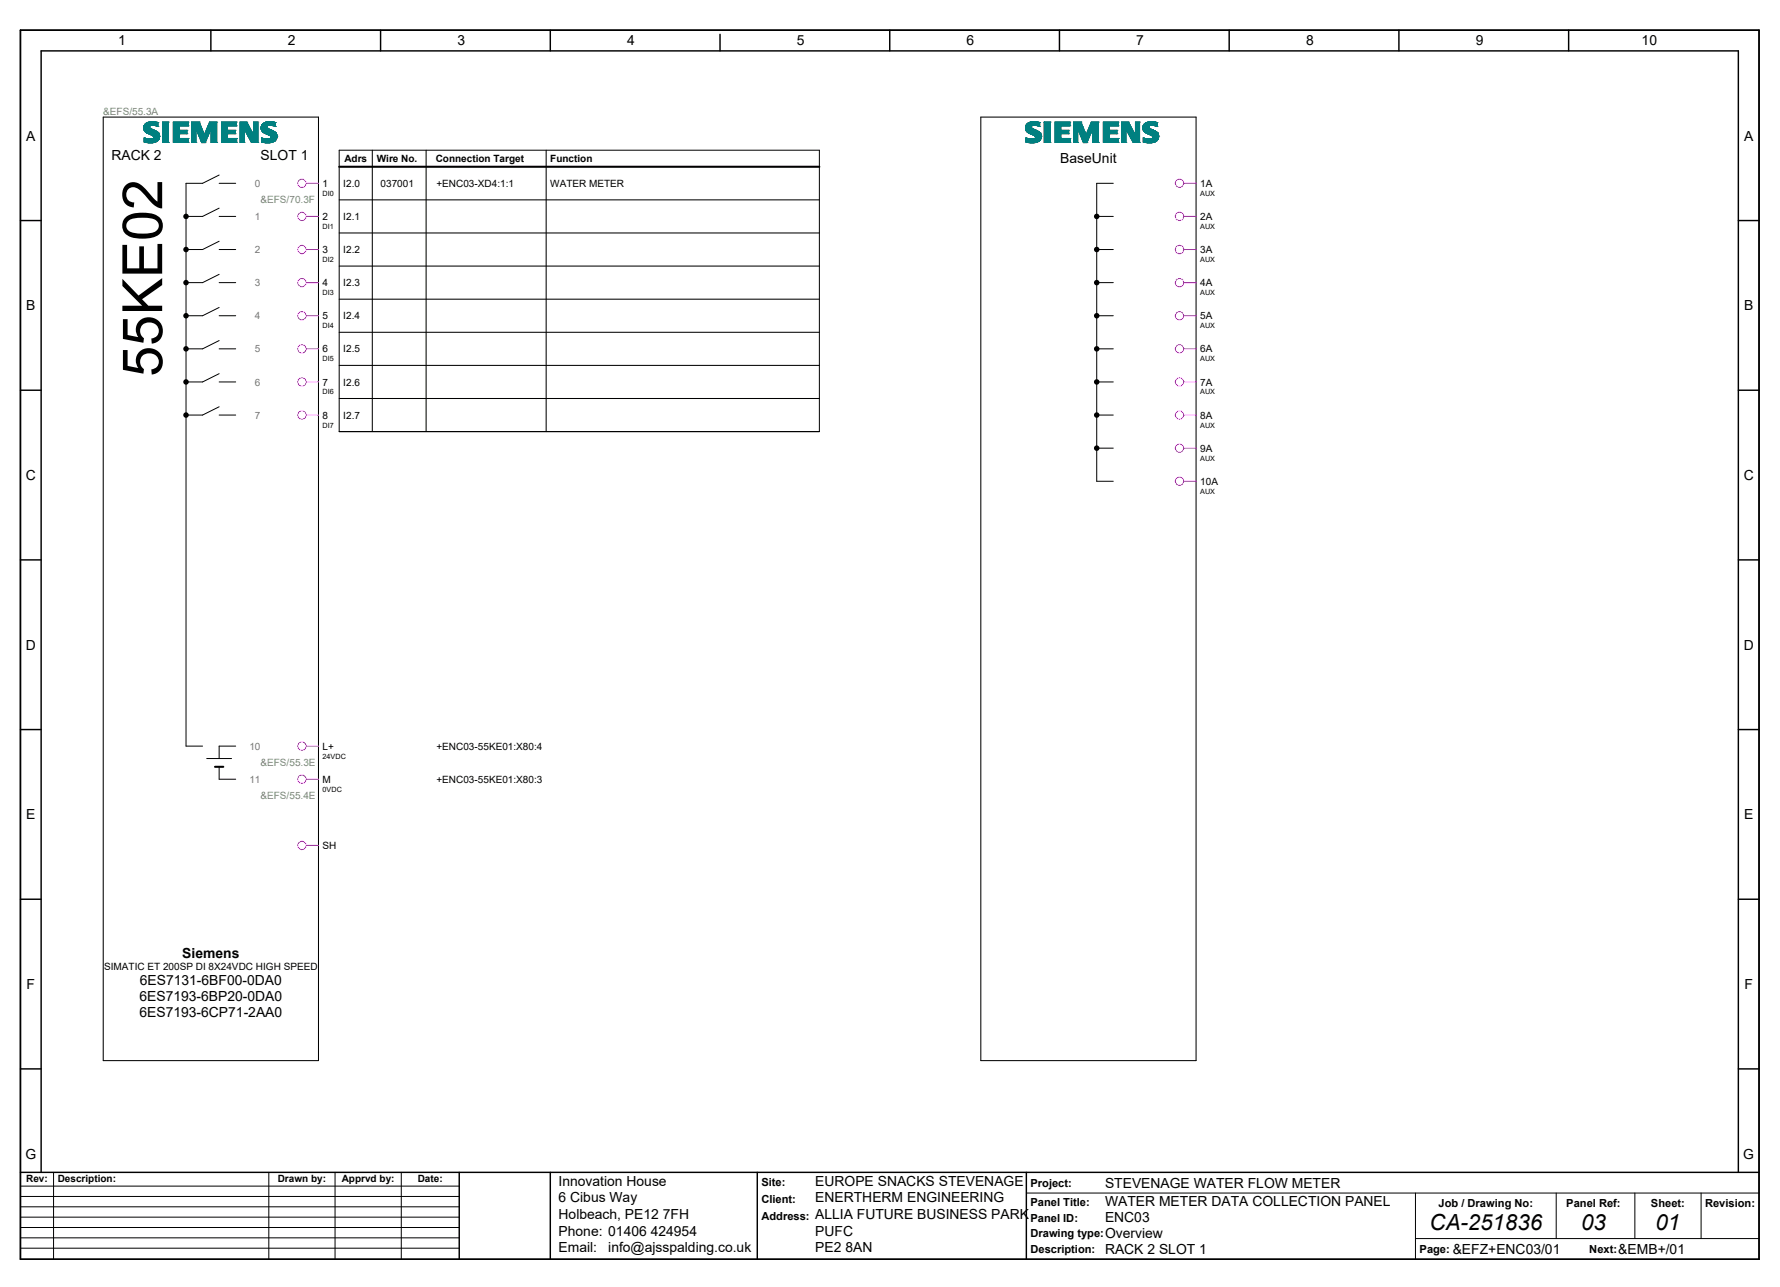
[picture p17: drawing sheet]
<svg xmlns="http://www.w3.org/2000/svg" width="430mm" height="311mm" viewBox="0 0 430 311" stroke-linecap="round" stroke-linejoin="round" font-family="sans-serif">
<defs><g id="words">
<text font-size="13.4" x="39.2" y="91.1" transform="rotate(-90 39.2 91.1)">55KE02</text>
<g font-size="5.4">
<text x="345.4" y="297.1">CA-251836</text>
<text x="382" y="297.1">03</text>
<text x="400" y="297.1">01</text>
</g>
<g font-size="3.4">
<text x="28.5" y="11">1</text>
<text x="69.5" y="11">2</text>
<text x="110.5" y="11">3</text>
<text x="151.5" y="11">4</text>
<text x="192.5" y="11">5</text>
<text x="233.5" y="11">6</text>
<text x="274.5" y="11">7</text>
<text x="315.5" y="11">8</text>
<text x="356.5" y="11">9</text>
<text x="396.6" y="11">10</text>
<text x="6.3" y="34">A</text>
<text x="421.3" y="34">A</text>
<text x="26.9" y="38.6">RACK 2</text>
<text x="62.9" y="38.6">SLOT 1</text>
<text x="256.1" y="39.5">BaseUnit</text>
<text x="6.3" y="75">B</text>
<text x="421.3" y="75">B</text>
<text x="6.2" y="116">C</text>
<text x="421.2" y="116">C</text>
<text x="6.2" y="157">D</text>
<text x="421.2" y="157">D</text>
<text x="6.3" y="198">E</text>
<text x="421.3" y="198">E</text>
<text x="44" y="231.4">Siemens</text>
<text x="6.4" y="239">F</text>
<text x="33.8" y="238.1">6ES7131-6BF00-0DA0</text>
<text x="421.4" y="239">F</text>
<text x="33.7" y="241.9">6ES7193-6BP20-0DA0</text>
<text x="33.7" y="245.8">6ES7193-6CP71-2AA0</text>
<text x="6.1" y="280">G</text>
<text x="421.1" y="280">G</text>
<text x="134.9" y="286.6">Innovation House</text>
<text x="196.9" y="286.6">EUROPE SNACKS STEVENAGE</text>
<text x="266.9" y="287">STEVENAGE WATER FLOW METER</text>
<text x="134.9" y="290.6">6 Cibus Way</text>
<text x="196.9" y="290.6">ENERTHERM ENGINEERING</text>
<text x="266.9" y="291.5">WATER METER DATA COLLECTION PANEL</text>
<text x="134.9" y="294.6">Holbeach, PE12 7FH</text>
<text x="134.9" y="298.6">Phone: 01406 424954</text>
<text x="196.9" y="294.6">ALLIA FUTURE BUSINESS PARK</text>
<text x="196.9" y="298.6">PUFC</text>
<text x="266.9" y="299.1">Overview</text>
<text x="266.9" y="295.3">ENC03</text>
<text x="134.9" y="302.6">Email:</text>
<text x="146.9" y="302.6">info@ajsspalding.co.uk</text>
<text x="196.9" y="302.6">PE2 8AN</text>
<text x="266.9" y="303">RACK 2 SLOT 1</text>
<text x="350.9" y="303">&amp;EFZ+ENC03/01</text>
<text x="390.9" y="303">&amp;EMB+/01</text>
</g>
<g font-size="2.7">
<text x="183.9" y="286.7">Site:</text>
<text x="248.9" y="286.8">Project:</text>
<text x="183.9" y="290.7">Client:</text>
<text x="248.9" y="291.4">Panel Title:</text>
<text x="347.5" y="291.7">Job / Drawing No:</text>
<text x="378.4" y="291.7">Panel Ref:</text>
<text x="398.8" y="291.7">Sheet:</text>
<text x="411.9" y="291.7">Revision:</text>
<text x="183.9" y="294.7">Address:</text>
<text x="248.9" y="299">Drawing type:</text>
<text x="248.9" y="295.2">Panel ID:</text>
<text x="248.9" y="302.8">Description:</text>
<text x="342.9" y="302.8">Page:</text>
<text x="383.9" y="302.8">Next:</text>
</g>
<g font-size="2.4" fill="#7ca552">
<text x="24.9" y="27.8">&amp;EFS/55.3A</text>
<text x="62.9" y="49.2">&amp;EFS/70.3F</text>
<text x="62.9" y="185.2">&amp;EFS/55.3E</text>
<text x="62.9" y="193.2">&amp;EFS/55.4E</text>
</g>
<g font-size="2.4">
<text x="83.2" y="39.2">Adrs</text>
<text x="91" y="39.2">Wire No.</text>
<text x="105.3" y="39.2">Connection Target</text>
<text x="132.9" y="39.2">Function</text>
<text x="77.9" y="45.2">1</text>
<text x="82.9" y="45.2">I2.0</text>
<text x="91.9" y="45.2">037001</text>
<text x="105.4" y="45.2">+ENC03-XD4:1:1</text>
<text x="132.9" y="45.2">WATER METER</text>
<text x="289.9" y="45.2">1A</text>
<text x="77.9" y="53.2">2</text>
<text x="82.9" y="53.2">I2.1</text>
<text x="289.9" y="53.2">2A</text>
<text x="77.9" y="61.2">3</text>
<text x="82.9" y="61.2">I2.2</text>
<text x="289.9" y="61.2">3A</text>
<text x="77.9" y="69.2">4</text>
<text x="82.9" y="69.2">I2.3</text>
<text x="289.9" y="69.2">4A</text>
<text x="77.9" y="77.2">5</text>
<text x="82.9" y="77.2">I2.4</text>
<text x="289.9" y="77.2">5A</text>
<text x="77.9" y="85.2">6</text>
<text x="82.9" y="85.2">I2.5</text>
<text x="289.9" y="85.2">6A</text>
<text x="77.9" y="93.2">7</text>
<text x="82.9" y="93.2">I2.6</text>
<text x="289.9" y="93.2">7A</text>
<text x="77.9" y="101.2">8</text>
<text x="82.9" y="101.2">I2.7</text>
<text x="289.9" y="101.2">8A</text>
<text x="289.9" y="109.2">9A</text>
<text x="289.9" y="117.2">10A</text>
<text x="77.9" y="181.2">L+</text>
<text x="105.4" y="181.2">+ENC03-55KE01:X80:4</text>
<text x="77.9" y="189.2">M</text>
<text x="105.4" y="189.2">+ENC03-55KE01:X80:3</text>
<text x="77.9" y="205.2">SH</text>
<text x="25.2" y="234.4">SIMATIC ET 200SP DI 8X24VDC HIGH SPEED</text>
<text x="6.3" y="285.7">Rev:</text>
<text x="13.9" y="285.7">Description:</text>
<text x="67.1" y="285.7">Drawn by:</text>
<text x="82.6" y="285.7">Apprvd by:</text>
<text x="100.9" y="285.7">Date:</text>
</g>
<g font-size="2.4" fill="#767676">
<text x="61.6" y="45.2">0</text>
<text x="61.6" y="53.2">1</text>
<text x="61.6" y="61.2">2</text>
<text x="61.6" y="69.2">3</text>
<text x="61.6" y="77.2">4</text>
<text x="61.6" y="85.2">5</text>
<text x="61.6" y="93.2">6</text>
<text x="61.6" y="101.2">7</text>
<text x="60.3" y="181.2">10</text>
<text x="60.3" y="189.2">11</text>
</g>
<g font-size="1.7">
<text x="77.9" y="47.3">DI0</text>
<text x="289.9" y="47.3">AUX</text>
<text x="77.9" y="55.3">DI1</text>
<text x="289.9" y="55.3">AUX</text>
<text x="77.9" y="63.3">DI2</text>
<text x="289.9" y="63.3">AUX</text>
<text x="77.9" y="71.3">DI3</text>
<text x="289.9" y="71.3">AUX</text>
<text x="77.9" y="79.3">DI4</text>
<text x="289.9" y="79.3">AUX</text>
<text x="77.9" y="87.3">DI5</text>
<text x="289.9" y="87.3">AUX</text>
<text x="77.9" y="95.3">DI6</text>
<text x="289.9" y="95.3">AUX</text>
<text x="77.9" y="103.3">DI7</text>
<text x="289.9" y="103.3">AUX</text>
<text x="289.9" y="111.3">AUX</text>
<text x="289.9" y="119.3">AUX</text>
<text x="77.9" y="183.3">24VDC</text>
<text x="77.9" y="191.3">0VDC</text>
</g>
</g></defs>
<g fill="none" stroke="#000" stroke-width=".35">
<path d="M4.9 7.3h420v297h-420zM50.9 7.3v5M91.9 7.3v5M132.9 7.3v5M173.9 8.3v4M214.9 7.3v5M255.9 7.3v5M296.9 7.3v5M337.9 7.3v5M378.9 7.3v5M4.9 53.3h5M419.9 53.3h5"/>
<path d="M4.9 94.3h5M419.9 94.3h5M4.9 135.3h5M419.9 135.3h5M4.9 176.3h5M419.9 176.3h5M4.9 217.3h5M419.9 217.3h5M4.9 258.3h5M419.9 258.3h5M4.9 283.3h420M9.9 283.3v-271h410v271"/>
<path d="M110.9 283.3v21M132.9 283.3v21M182.9 283.3v21M247.9 283.3v21"/>
</g>
<g fill="none" stroke="#000" stroke-width=".24">
<path d="M81.9 36.3h116v68h-116zM52.9 50.3l-4 2h-4M52.9 52.3h4M52.9 58.3l-4 2h-4M52.9 42.3l-4 2h-4v136h4M52.9 44.3h4M264.9 52.3h4M268.9 44.3h-4v72h4M52.9 60.3h4M52.9 66.3l-4 2h-4M52.9 68.3h4M52.9 74.3l-4 2h-4"/>
<path d="M52.9 76.3h4M264.9 60.3h4M264.9 68.3h4M264.9 76.3h4M52.9 82.3l-4 2h-4M52.9 84.3h4M52.9 90.3l-4 2h-4M52.9 92.3h4M52.9 98.3l-4 2h-4M264.9 84.3h4M264.9 92.3h4M52.9 100.3h4"/>
<path d="M264.9 100.3h4M264.9 108.3h4M49.9 183.3h6M52.9 185.3v3h4M56.9 180.3h-4v3M5.1 299.1h105.8M5.1 296.6h105.8M5.1 294.1h105.8M5.1 291.6h105.8M5.1 289.1h105.8M5.1 286.6h105.8M12.9 283.3v21"/>
<path d="M64.9 283.3v21M80.9 283.3v21M96.9 283.3v21M247.9 288.3h177M341.9 299.3h83M341.9 288.3v16M375.9 288.3v11M394.9 288.3v11M410.9 288.3v11M5.1 301.6h105.8"/>
</g>
<g fill="none" stroke="#008080" stroke-width=".24">
<path d="M34.7 30.9h.1M34.7 30.9l.1 .6 .4 .4M34.7 30.8v.1M34.7 30.7v.1M34.8 30.7h-.1M34.8 30.6v.1M34.8 30.5v.1M34.8 30.5h.1M34.8 30.4v.1M34.8 34.3h.1M34.8 33.3h.1M34.8 33.3v1"/>
<path d="M34.8 33.3l1.5 .3M34.8 34.3l1.6 .2M34.8 30.3v.1M34.9 30.3h-.1M34.9 30.3h.1M34.9 30.2v.1M34.9 30.2h.1M35 30.1l-.1 .1M35.2 31.9h.1M35.2 32h.1M35.3 29.8l-.3 .3M35.3 32h.1"/>
<path d="M35.3 29.8h.1M35.3 32l.1 .1M35.4 32.1h.1M35.5 32.1h.1M35.5 32.1l.1 .1M35.6 32.2h.1M35.7 32.2h.1M35.7 32.2l.1 .1M35.8 32.3h.1M35.9 32.3l.2 .1M35.9 32.3h.1M36.1 32.4h.1"/>
<path d="M36.1 30.7h.1M36.1 30.8h.1M36.1 30.6v.1M36.1 30.6h.1M36.1 30.9h.1M36.1 30.5h.1M36.2 32.4l.2 .2M36.2 30.5h-.1M36.2 30.9h.1M36.2 30.4v.1M36.2 30.9v.1M36.2 31h.1"/>
<path d="M36.3 31h.1M36.3 30.4h-.1M36.3 30.4h.1M36.3 33.6h.1M36.3 32.5l.1 .1M36.3 31l.1 .1M36.3 30.3v.1M36.4 32.5h.1M36.4 30.3h-.1M36.4 31.1h.1M36.4 34.5h.1M36.4 30.3h.1"/>
<path d="M36.4 32.6l.4 .1M36.5 31.1h.1M36.5 31.1l.6 .3M36.5 30.3h-.1M36.5 33.6h-.2M36.5 30.3h.1M36.6 33.6h-.1M36.6 30.3h-.1M36.6 30.3h.1M36.7 33.6h-.1M36.7 31.2l.3 .1M36.7 33.6h.1"/>
<path d="M36.8 30.3h-.2M36.8 29.4h.1M36.8 29.4l1.4 .2M36.8 29.4l-1.5 .4M36.8 32.7h.1M36.8 33.6h-.1M36.8 30.3h.1M36.8 33.6h.1M36.8 32.7l.1 .1M36.8 30.3l1.4 .3M36.9 33.5l-.1 .1M36.9 32.8h.1"/>
<path d="M36.9 33.5h.1M37 33.5h-.1M37 31.3h.1M37 33.5h.1M37 32.9h.1M37.1 31.4l.3 .1M37.1 33.4l-.1 .1M37.1 32.9h.1M37.1 32.9v.1M37.1 33.4h.1M37.1 33h.1M37.1 33l.1 .1"/>
<path d="M37.1 33.3h.1M37.2 33.3h-.1M37.2 33.3h.1M37.2 33.1h.1M37.2 33.2v.1M37.2 33.2h.1M37.2 33.1v.1M37.4 31.5h.1M37.4 31.5l.2 .1M37.6 31.6v.1M37.6 31.7h.1M37.7 31.7h.1"/>
<path d="M37.8 31.7h.1M37.8 31.7v.1M37.8 31.8h.1M37.8 34.2l-1.4 .3M37.8 34.2h.1M37.9 31.8h.1M37.9 31.8l.1 .1M38 31.9h.1M38.1 31.9h.1M38.1 34l-.2 .2M38.1 31.9v.1M38.1 34h.1"/>
<path d="M38.1 32h.1M38.2 34h-.1M38.2 29.6h.1M38.2 30.6h.1M38.2 29.6v1M38.2 32h.1M38.2 33.9v.1M38.2 32l.1 .2M38.2 33.9h.1M38.3 32.2h.1M38.4 32.2l.1 .7M38.5 33.4l-.3 .5"/>
<path d="M38.5 33.4h.1M38.5 33.2v.2M38.5 33.1v.1M38.5 32.9h.1M38.5 32.9v.2M39.3 34.4h.1M39.3 29.5h.1M39.3 29.5h1.4M39.3 34.4h1.4M39.3 29.5v4.9M40.7 34.4h.1M40.7 29.5h.1"/>
<path d="M40.7 29.5v4.9M41.9 34.4h.1M41.9 29.5h.1M41.9 29.5h3.5M41.9 34.4h3.6M41.9 29.5v4.9M43.3 33.5h.1M43.3 32.3h.1M43.3 31.5h.1M43.3 30.4h.1M43.3 33.5h2.2M43.3 32.3h1.9"/>
<path d="M43.3 31.5h1.9M43.3 30.4h2.1M43.3 30.4v1.1M43.3 32.3v1.2M45.2 32.3h.1M45.2 31.5h.1M45.2 31.5v.8M45.4 30.4h.1M45.4 29.5h.1M45.4 29.5v.9M45.5 34.4h.1M45.5 33.5h.1"/>
<path d="M45.5 33.5v.9M46.4 34.4h.1M46.4 29.5h.1M46.4 29.5h1.7M46.4 29.5v4.9M46.4 34.4h.9M47.3 34.4h.1M47.3 31.1h.1M47.3 31.1v3.3M47.3 31.1l1.4 3.4M48.1 29.5h.1M48.1 29.5l1.3 3.1"/>
<path d="M48.7 34.5h.1M48.7 34.5h.9M49.4 32.6h.1M49.6 34.5h.1M50.6 29.5h.1M50.6 29.5l-1.2 3.1M50.6 29.5h1.7M51 31.1h.1M51 34.4h.1M51 34.4h1.3M51 31.1l-1.4 3.4M51 31.1v3.3"/>
<path d="M52.3 34.4h.1M52.3 29.5h.1M52.3 29.5v4.9M53.5 34.4h.1M53.5 29.5h.1M53.5 29.5h3.6M53.5 34.4h3.7M53.5 29.5v4.9M54.9 33.5h.1M54.9 32.3h.1M54.9 31.5h.1M54.9 30.4h.1"/>
<path d="M54.9 33.5h2.3M54.9 30.4v1.1M54.9 32.3v1.2M54.9 32.3h1.9M54.9 31.5h1.9M54.9 30.4h2.2M56.8 32.3h.1M56.8 31.5h.1M56.8 31.5v.8M57.1 30.4h.1M57.1 29.5h.1M57.1 29.5v.9"/>
<path d="M57.2 34.4h.1M57.2 33.5h.1M57.2 33.5v.9M58 34.4h.1M58 29.5h.1M58 29.5h1.6M58 34.4h1M58 29.5v4.9M59 34.4h.1M59 31.2h.1M59 31.2v3.2M59 31.2l1.7 3.2"/>
<path d="M59.6 29.5h.1M59.6 29.5l1.7 3.2M60.7 34.4h.1M60.7 34.4h1.6M61.3 29.5h.1M61.3 32.7h.1M61.3 29.5h1M61.3 29.5v3.2M62.3 34.4h.1M62.3 29.5h.1M62.3 29.5v4.9M63.1 30.9h.1"/>
<path d="M63.1 30.9l.1 .6 .3 .4M63.1 30.8v.1M63.1 30.7v.1M63.1 30.7h.1M63.1 30.6v.1M63.1 30.5v.1M63.2 30.5h-.1M63.2 30.4v.1M63.2 33.3h.1M63.2 34.3h.1M63.2 33.3v1M63.2 33.3l1.5 .3"/>
<path d="M63.2 34.3l1.6 .2M63.2 30.3v.1M63.3 30.2l-.1 .1M63.3 30.2h.1M63.3 30.1v.1M63.3 30.1h.1M63.4 30.1h-.1M63.4 30v.1M63.4 30h.1M63.5 29.9l-.1 .1M63.5 29.9h.1M63.5 31.9h.1"/>
<path d="M63.6 31.9v.1M63.6 29.9h-.1M63.6 32h.1M63.6 29.8v.1M63.7 32h.1M63.7 29.8h-.1M63.7 29.8h.1M63.7 32v.1M63.7 32.1h.1M63.8 32.1h.1M63.9 32.1v.1M63.9 32.2h.1"/>
<path d="M64 32.2h.1M64 29.6l-.3 .2M64 32.2l.2 .1M64.1 32.2l.1 .1M64.1 29.6h-.1M64.2 32.3h.1M64.2 32.3l.2 .1M64.4 32.4h.1M64.4 32.4l.2 .1M64.4 30.7h.1M64.4 30.8h.1M64.4 30.6v.1"/>
<path d="M64.4 30.6h.1M64.5 30.8v.1M64.5 30.6h-.1M64.5 30.9h.1M64.5 30.5h.1M64.5 30.9l.1 .1M64.5 30.4v.1M64.6 31h.1M64.6 30.4h-.1M64.6 30.4h.1M64.6 32.5l.2 .1M64.6 32.5h.1"/>
<path d="M64.7 31h.1M64.7 33.6h.1M64.7 31l.4 .3M64.7 30.3l-.1 .1M64.7 32.5h.1M64.7 32.5l.1 .1M64.8 34.5h.1M64.8 30.3h-.1M64.8 30.3h.1M64.8 32.6l.2 .1M65 33.6h-.3M65 33.6h.1"/>
<path d="M65 30.3h-.2M65 32.7h.1M65.1 30.3h-.1M65.1 31.2v.1M65.1 32.7h.1M65.1 33.6h-.1M65.1 29.4h.1M65.1 29.4l1.4 .2M65.1 29.4l-1.1 .2M65.1 32.7l.2 .1M65.1 33.6h.1M65.1 31.3l.6 .2"/>
<path d="M65.1 31.3h.2M65.2 30.3h.1M65.2 30.3h-.1M65.2 30.3l1.3 .3M65.3 33.5l-.2 .1M65.3 32.8h.1M65.3 33.5h.1M65.3 31.3h.1M65.4 32.8v.1M65.4 33.5h-.1M65.4 33.5h.1M65.4 32.9h.1"/>
<path d="M65.4 32.9l.1 .2M65.4 33.4v.1M65.4 33.4h.1M65.5 33.4h-.1M65.5 33.4h.1M65.5 33.3v.1M65.5 33.3h.1M65.5 33.1h.1M65.5 33.2v.1M65.5 33.2h.1M65.5 33.1v.1M65.6 31.5h.1"/>
<path d="M65.7 31.5h.1M65.8 31.5l.1 .1M65.9 31.6h.1M65.9 31.6l.1 .1M66 31.7h.1M66 31.7l.3 .1M66.2 34.2h.1M66.2 34.2l-1.4 .3M66.3 34.1l-.1 .1M66.3 31.8h.1M66.3 31.8l.1 .1M66.3 34.1h.1"/>
<path d="M66.4 31.9h.1M66.5 31.9v.1M66.5 30.6h.1M66.5 29.6h.1M66.5 29.6v1M66.6 32h.1M66.6 32l.3 .9M66.7 33.8l-.4 .3M66.7 33.7v.1M66.7 33.7h.1M66.7 33.6v.1M66.8 33.5l-.1 .1"/>
<path d="M66.8 33.5h.1M66.8 33.4v.1M66.8 33.4h.1M66.9 33.2l-.1 .2M66.9 33.1v.1M66.9 32.9h.1M66.9 32.9v.2M247.7 30.9h.1M247.7 30.9l.1 .6 .4 .4M247.7 30.8v.1M247.7 30.7v.1M247.8 30.7h-.1"/>
<path d="M247.8 30.6v.1M247.8 30.5v.1M247.8 30.5h.1M247.8 30.4v.1M247.8 34.3h.1M247.8 33.3h.1M247.8 33.3v1M247.8 33.3l1.5 .3M247.8 34.3l1.6 .2M247.8 30.3v.1M247.9 30.3h-.1M248 30l-.1 .3"/>
<path d="M248.1 30h-.1M248.1 30h.1M248.1 29.9v.1M248.2 29.9h-.1M248.2 31.9h.1M248.2 29.9h.1M248.2 31.9v.1M248.2 32h.1M248.3 29.8l-.1 .1M248.3 32h.1M248.3 29.8h.1M248.3 32l.1 .1"/>
<path d="M248.4 32.1h.1M248.5 32.1h.1M248.5 32.1v.1M248.5 32.2h.1M248.6 32.2h.1M248.7 32.2h.1M248.7 32.2l.1 .1M248.8 32.3h.1M248.9 32.3h.1M248.9 32.3l.7 .3M249.1 30.7h.1M249.1 30.8h.1"/>
<path d="M249.1 30.6v.1M249.1 30.6h.1M249.1 30.9h.1M249.1 30.5h.1M249.2 30.5h-.1M249.2 30.9h.1M249.2 30.4v.1M249.2 30.9v.1M249.2 30.4h.1M249.2 31h.1M249.3 31h.1M249.3 30.4h-.1"/>
<path d="M249.3 30.4h.1M249.3 33.6h.1M249.3 31l.1 .1M249.3 30.3v.1M249.4 32.5h.1M249.4 30.3h-.1M249.4 31.1h.1M249.4 34.5h.1M249.4 30.3h.1M249.5 31.1l.4 .2M249.5 31.1h.1M249.5 30.3h-.1"/>
<path d="M249.5 30.3h.1M249.5 33.6h-.2M249.6 32.6l.1 .1M249.6 33.6h-.1M249.6 30.3h-.1M249.6 30.3h.1M249.6 33.6h.1M249.7 31.2l.7 .3M249.7 32.7h.1M249.7 33.6h-.1M249.7 30.3h-.1M249.8 30.3h-.1"/>
<path d="M249.8 29.4h.1M249.8 29.4l1.4 .2M249.8 29.4l-1.5 .4M249.8 32.7h.1M249.8 33.6h-.1M249.8 33.6h.1M249.8 32.7l.1 .1M249.8 33.5v.1M249.8 30.3h.1M249.8 30.3l1.4 .3M249.9 33.5h-.1M249.9 32.8h.1"/>
<path d="M249.9 33.5h.1M250 31.3h.1M250 33.5h-.1M250 32.9h.1M250.1 33.4l-.1 .1M250.1 33.4h.1M250.1 32.9h.1M250.1 32.9v.1M250.1 33h.1M250.1 33l.1 .1M250.1 33.3h.1M250.2 33.3h-.1"/>
<path d="M250.2 33.3h.1M250.2 33.1h.1M250.2 33.2v.1M250.2 33.2h.1M250.2 33.1v.1M250.4 31.5h.1M250.4 31.5l.2 .1M250.6 31.6l.2 .1M250.6 31.6v.1M250.8 31.7v.1M250.8 31.8l.2 .1M250.8 34.2l-1.4 .3"/>
<path d="M250.8 34.2h.1M251 31.9h.1M251.1 31.9h.1M251.1 31.9v.1M251.1 32h.1M251.2 34l-.3 .2M251.2 29.6h.1M251.2 30.6h.1M251.2 29.6v1M251.2 32h.1M251.2 33.9v.1M251.2 32l.3 .9"/>
<path d="M251.2 33.9h.1M251.3 33.8l-.1 .1M251.3 33.7v.1M251.5 33.4l-.2 .3M251.5 33.4h.1M251.5 33.2v.2M251.5 33.1v.1M251.5 32.9h.1M251.5 32.9v.2M252.3 34.4h.1M252.3 29.5h.1M252.3 29.5h1.4"/>
<path d="M252.3 34.4h1.4M252.3 29.5v4.9M253.7 34.4h.1M253.7 29.5h.1M253.7 29.5v4.9M254.9 34.4h.1M254.9 29.5h.1M254.9 29.5h3.5M254.9 34.4h3.6M254.9 29.5v4.9M256.3 33.5h.1M256.3 32.3h.1"/>
<path d="M256.3 31.5h.1M256.3 30.4h.1M256.3 33.5h2.2M256.3 32.3h1.9M256.3 31.5h1.9M256.3 30.4h2.1M256.3 30.4v1.1M256.3 32.3v1.2M258.2 32.3h.1M258.2 31.5h.1M258.2 31.5v.8M258.4 30.4h.1"/>
<path d="M258.4 29.5h.1M258.4 29.5v.9M258.5 34.4h.1M258.5 33.5h.1M258.5 33.5v.9M259.4 34.4h.1M259.4 29.5h.1M259.4 29.5h1.7M259.4 34.4h.9M259.4 29.5v4.9M260.3 34.4h.1M260.3 31.1h.1"/>
<path d="M260.3 31.1v3.3M260.3 31.1l1.4 3.4M261.1 29.5h.1M261.1 29.5l1.3 3.1M261.7 34.5h.1M261.7 34.5h.9M262.4 32.6h.1M262.6 34.5h.1M263.6 29.5h.1M263.6 29.5h1.7M263.6 29.5l-1.2 3.1M264 31.1h.1"/>
<path d="M264 34.4h.1M264 34.4h1.3M264 31.1l-1.4 3.4M264 31.1v3.3M265.3 34.4h.1M265.3 29.5h.1M265.3 29.5v4.9M266.5 34.4h.1M266.5 29.5h.1M266.5 29.5h3.6M266.5 34.4h3.7M266.5 29.5v4.9"/>
<path d="M267.9 33.5h.1M267.9 32.3h.1M267.9 31.5h.1M267.9 30.4h.1M267.9 33.5h2.3M267.9 32.3h1.9M267.9 31.5h1.9M267.9 30.4h2.2M267.9 30.4v1.1M267.9 32.3v1.2M269.8 32.3h.1M269.8 31.5h.1"/>
<path d="M269.8 31.5v.8M270.1 30.4h.1M270.1 29.5h.1M270.1 29.5v.9M270.2 34.4h.1M270.2 33.5h.1M270.2 33.5v.9M271 34.4h.1M271 29.5h.1M271 29.5h1.6M271 34.4h1M271 29.5v4.9"/>
<path d="M272 34.4h.1M272 31.2h.1M272 31.2v3.2M272 31.2l1.7 3.2M272.6 29.5h.1M272.6 29.5l1.7 3.2M273.7 34.4h.1M273.7 34.4h1.6M274.3 29.5h.1M274.3 32.7h.1M274.3 29.5h1M274.3 29.5v3.2"/>
<path d="M275.3 34.4h.1M275.3 29.5h.1M275.3 29.5v4.9M276.1 30.9h.1M276.1 30.9l.1 .6 .3 .4M276.1 30.7v.2M276.1 30.7h.1M276.1 30.6v.1M276.1 30.5v.1M276.2 30.5h-.1M276.2 30.4v.1M276.2 33.3h.1"/>
<path d="M276.2 34.3h.1M276.2 33.3v1M276.2 33.3l1.5 .3M276.2 34.3l1.6 .2M276.2 30.3v.1M276.3 30.2l-.1 .1M276.3 30.2h.1M276.3 30.1v.1M276.3 30.1h.1M276.4 30.1h-.1M276.4 30v.1M276.4 30h.1"/>
<path d="M276.5 31.9h.1M276.6 31.9v.1M276.6 29.9l-.2 .1M276.6 32h.1M276.6 29.8v.1M276.7 32h.1M276.7 29.8h-.1M276.7 29.8h.1M276.7 32v.1M276.7 32.1h.1M276.8 32.1h.1M276.8 32.1l.2 .1"/>
<path d="M276.9 32.1v.1M276.9 32.2h.1M277 32.2h.1M277 32.2l.1 .1M277.1 29.6l-.4 .2M277.1 32.3h.2M277.1 32.3h.1M277.3 32.3l.3 .2M277.3 32.3v.1M277.4 30.7h.1M277.4 30.8h.1M277.4 30.6v.1"/>
<path d="M277.4 30.6h.1M277.5 30.6h-.1M277.5 30.9h.1M277.5 30.5h.1M277.5 32.4l.1 .1M277.5 30.9l.1 .1M277.5 30.4v.1M277.6 30.4h-.1M277.6 32.5h.1M277.6 31h.1M277.6 30.4h.1M277.7 31h.1"/>
<path d="M277.7 33.6h.1M277.7 32.5h.1M277.7 31l.2 .1M277.7 30.3l-.1 .1M277.7 32.5l.2 .1M277.8 34.5h.1M277.8 30.3h-.1M277.8 33.6h-.1M277.8 30.3h.1M277.9 31.1l.1 .1M277.9 32.6l.1 .1M278 31.2l.7 .3"/>
<path d="M278 33.6h-.2M278 30.3h-.2M278 33.6h.1M278 30.3h.1M278 32.7h.1M278.1 31.2l.2 .1M278.1 32.7l.2 .1M278.1 33.6h-.1M278.1 29.4h.1M278.1 29.4l1.4 .2M278.1 29.4l-1 .2M278.1 33.6h.1"/>
<path d="M278.2 30.3h-.2M278.2 30.3h.1M278.2 30.3l1.3 .3M278.2 33.5l-.1 .1M278.3 33.5h-.1M278.3 32.8h.1M278.3 33.5h.1M278.3 31.3h.1M278.4 32.8v.1M278.4 33.5h-.1M278.4 33.5h.1M278.4 32.9h.1"/>
<path d="M278.4 32.9l.1 .1M278.4 33.4v.1M278.4 33.4h.1M278.5 33.4h-.1M278.5 33.4h.1M278.5 33h.1M278.5 33v.1M278.5 33.3h.1M278.5 33.1h.1M278.5 33.2v.1M278.5 33.2h.1M278.5 33.1v.1"/>
<path d="M278.7 31.5l.1 .1M278.7 31.5h.1M278.8 31.6h.1M278.9 31.6l.3 .2M279.2 31.8h.1M279.2 34.2h.1M279.2 34.2l-1.4 .3M279.3 31.8h.1M279.3 31.8l.1 .1M279.4 34.1l-.2 .1M279.4 31.9h.1M279.4 34v.1"/>
<path d="M279.5 31.9v.1M279.5 32h.1M279.5 30.6h.1M279.5 29.6h.1M279.5 29.6v1M279.6 32h.1M279.6 32l.3 .9M279.7 33.8l-.3 .2M279.7 33.7v.1M279.7 33.7h.1M279.7 33.6v.1M279.8 33.5l-.1 .1"/>
<path d="M279.8 33.5h.1M279.8 33.4v.1M279.8 33.4h.1M279.9 33.2l-.1 .2M279.9 33.1v.1M279.9 32.9h.1M279.9 32.9v.2"/>
</g>
<g fill="#008080" stroke="#008080" stroke-width=".24">
<path d="M63.5 29.9l1.2-.5 1.8 .2v1l-1.4-.3-.5 .1-.2 .3 .2 .3 1.6 .8 .5 .5 .2 1-.6 .8-1.2 .4-1.9-.2v-1l1.7 .3 .5-.1 .1-.3-.2-.4-1.5-.7-.5-.5-.2-.9z"/>
<path d="M53.5 29.5h3.6v.9h-2.2v1.1h1.9v.8h-1.9v1.2h2.3v.9h-3.7z"/>
<path d="M41.9 29.5h3.5v.9h-2.1v1.1h1.9v.8h-1.9v1.2h2.2v.9h-3.6z"/>
<path d="M46.4 29.5h1.7l1.3 3.1 1.2-3.1h1.7v4.9h-1.3v-3.3l-1.4 3.4h-.9l-1.4-3.4v3.3h-.9z"/>
<path d="M58 29.5h1.6l1.7 3.2v-3.2h1v4.9h-1.6l-1.7-3.2v3.2h-1z"/>
<path d="M39.3 29.5h1.4v4.9h-1.4z"/>
<path d="M35.1 29.9l1.2-.5 1.9 .2v1l-1.5-.3-.5 .1-.1 .3 .1 .3 1.7 .8 .5 .5 .1 1.1-.6 .7-1.2 .4-1.9-.2v-1l1.7 .3 .5-.1 .2-.3-.2-.4-1.6-.7-.5-.5-.2-.9z"/>
<path d="M276.4 30l1.3-.6 1.8 .2v1l-1.4-.3-.5 .1-.2 .3 .2 .3 1.6 .8 .5 .5 .2 1-.6 .8-1.2 .4-1.9-.2v-1l1.7 .3 .5-.1 .1-.3-.2-.4-1.5-.7-.5-.4-.2-.9z"/>
<path d="M266.5 29.5h3.6v.9h-2.2v1.1h1.9v.8h-1.9v1.2h2.3v.9h-3.7z"/>
<path d="M254.9 29.5h3.5v.9h-2.1v1.1h1.9v.8h-1.9v1.2h2.2v.9h-3.6z"/>
<path d="M259.4 29.5h1.7l1.3 3.1 1.2-3.1h1.7v4.9h-1.3v-3.3l-1.4 3.4h-.9l-1.4-3.4v3.3h-.9z"/>
<path d="M271 29.5h1.6l1.7 3.2v-3.2h1v4.9h-1.6l-1.7-3.2v3.2h-1z"/>
<path d="M252.3 29.5h1.4v4.9h-1.4z"/>
<path d="M248.1 29.9l1.2-.5 1.9 .2v1l-1.5-.3-.5 .1-.1 .3 .1 .3 1.7 .8 .5 .5 .1 1.1-.6 .7-1.2 .4-1.9-.2v-1l1.7 .3 .5-.1 .2-.3-.2-.4-1.6-.7-.5-.5-.2-.9z"/>
</g>
<g fill="#000">
<circle cx="44.9" cy="52.3" r=".67"/>
<circle cx="264.9" cy="52.3" r=".67"/>
<circle cx="44.9" cy="60.3" r=".67"/>
<circle cx="44.9" cy="68.3" r=".67"/>
<circle cx="44.9" cy="76.3" r=".67"/>
<circle cx="264.9" cy="60.3" r=".67"/>
<circle cx="264.9" cy="68.3" r=".67"/>
<circle cx="264.9" cy="76.3" r=".67"/>
<circle cx="44.9" cy="92.3" r=".67"/>
<circle cx="44.9" cy="84.3" r=".67"/>
<circle cx="264.9" cy="84.3" r=".67"/>
<circle cx="264.9" cy="92.3" r=".67"/>
<circle cx="44.9" cy="100.3" r=".67"/>
<circle cx="264.9" cy="108.3" r=".67"/>
<circle cx="264.9" cy="100.3" r=".67"/>
</g>
<path d="M81.9 40.3h116M51.9 185.3h2" fill="none" stroke="#000" stroke-width=".5"/>
<g fill="none" stroke="#000" stroke-width=".25">
<path d="M24.9 28.3h52v228h-52zM89.9 36.3v68M102.9 36.3v68M131.9 36.3v68M236.9 28.3h52v228h-52zM81.9 48.3h116M81.9 56.3h116M81.9 72.3h116M81.9 64.3h116M81.9 88.3h116M81.9 80.3h116M81.9 96.3h116"/>
<path d="M81.9 104.3h116"/>
</g>
<g fill="none" stroke="#f0f" stroke-width=".25">
<path d="M73.9 44.3h3M73.9 52.3h3M285.9 44.3h3M285.9 52.3h3M73.9 60.3h3M73.9 68.3h3M73.9 76.3h3M285.9 60.3h3M285.9 68.3h3M285.9 76.3h3M73.9 84.3h3M73.9 92.3h3"/>
<path d="M285.9 84.3h3M285.9 92.3h3M73.9 100.3h3M285.9 100.3h3M285.9 108.3h3M285.9 116.3h3M73.9 180.3h3M73.9 188.3h3M73.9 204.3h3"/>
<circle cx="72.9" cy="44.3" r="1"/>
<circle cx="72.9" cy="52.3" r="1"/>
<circle cx="284.9" cy="44.3" r="1"/>
<circle cx="284.9" cy="52.3" r="1"/>
<circle cx="72.9" cy="76.3" r="1"/>
<circle cx="72.9" cy="68.3" r="1"/>
<circle cx="72.9" cy="60.3" r="1"/>
<circle cx="284.9" cy="76.3" r="1"/>
<circle cx="284.9" cy="68.3" r="1"/>
<circle cx="284.9" cy="60.3" r="1"/>
<circle cx="72.9" cy="92.3" r="1"/>
<circle cx="72.9" cy="84.3" r="1"/>
<circle cx="284.9" cy="92.3" r="1"/>
<circle cx="284.9" cy="84.3" r="1"/>
<circle cx="72.9" cy="100.3" r="1"/>
<circle cx="284.9" cy="116.3" r="1"/>
<circle cx="284.9" cy="100.3" r="1"/>
<circle cx="284.9" cy="108.3" r="1"/>
<circle cx="72.9" cy="188.3" r="1"/>
<circle cx="72.9" cy="180.3" r="1"/>
<circle cx="72.9" cy="204.3" r="1"/>
</g>
<use href="#words"/>
</svg>
